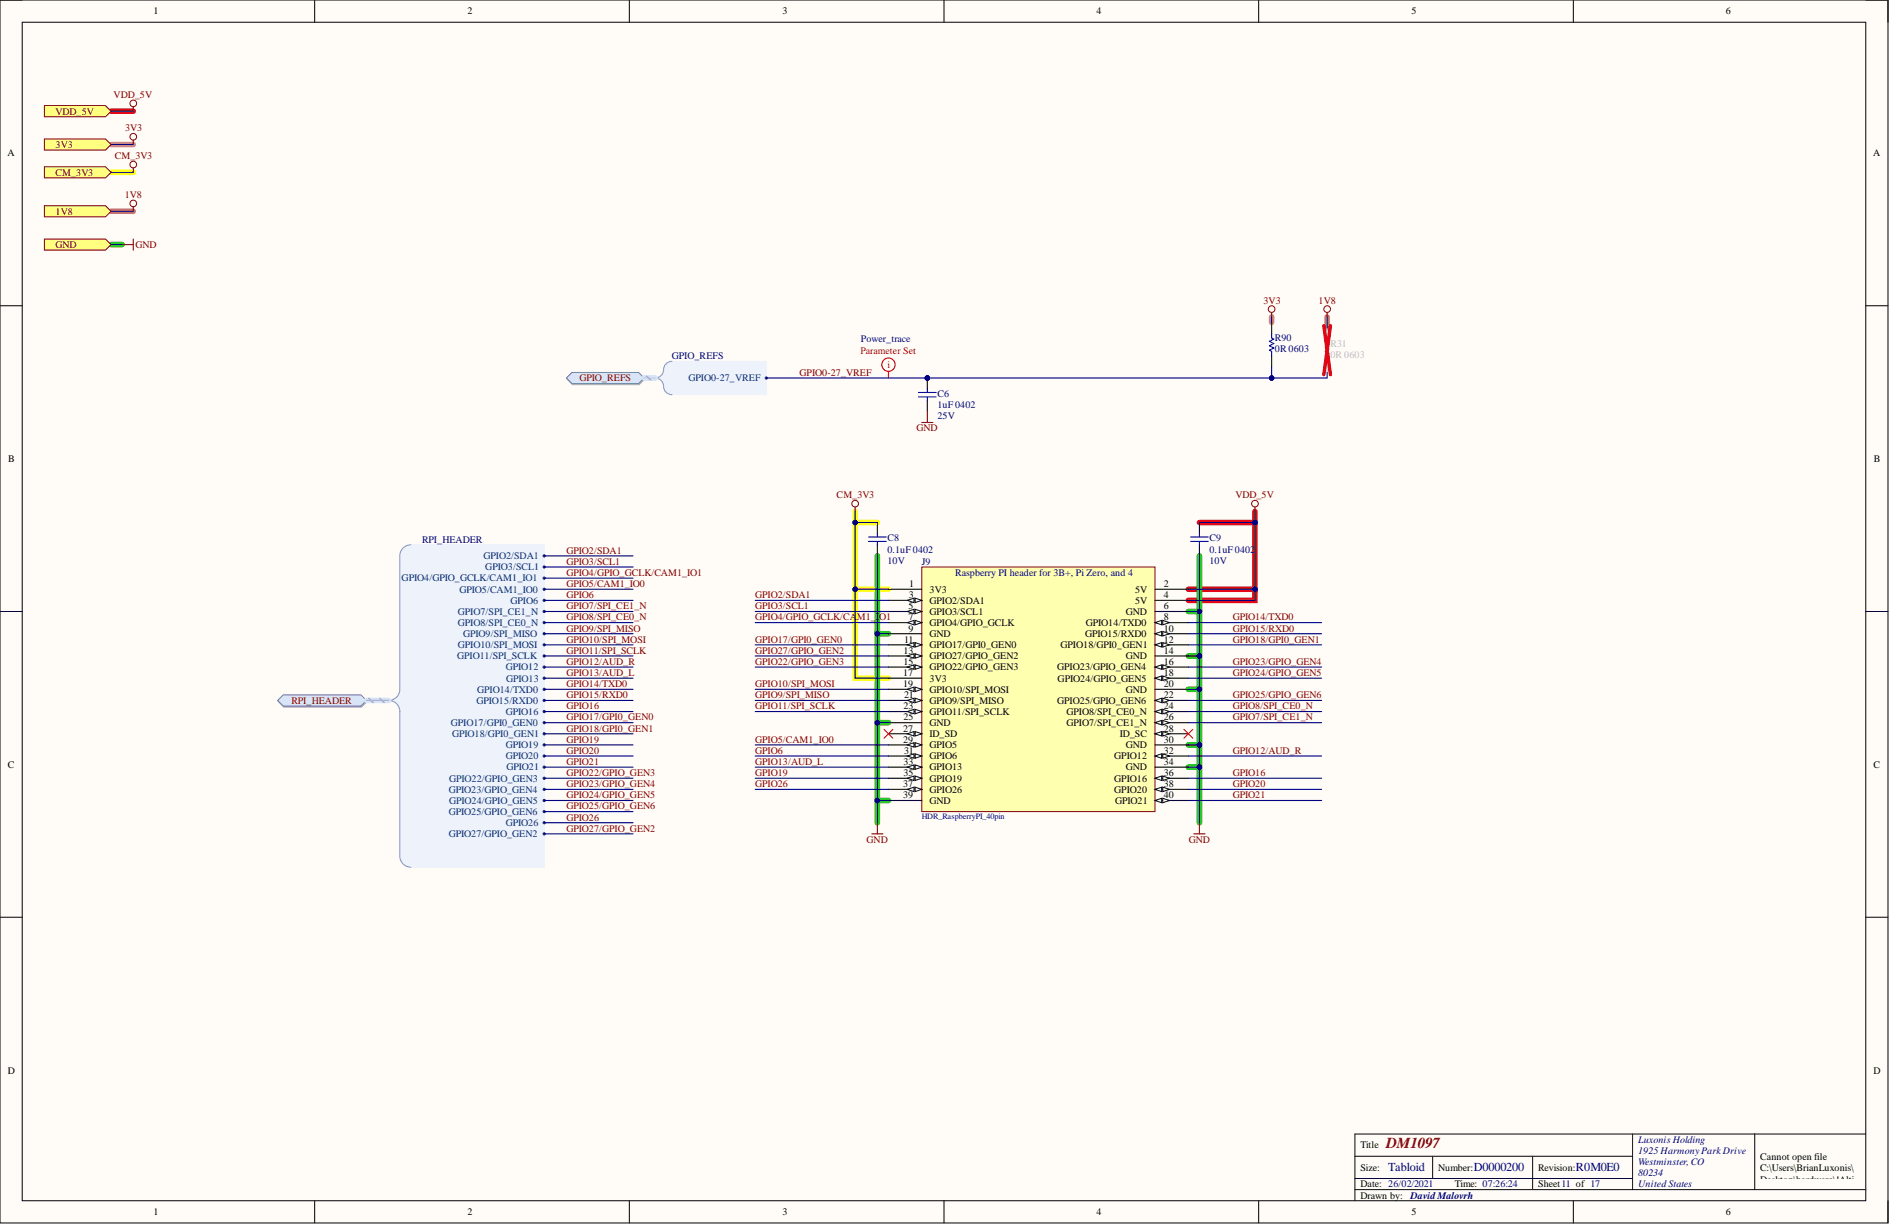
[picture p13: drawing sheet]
<svg xmlns="http://www.w3.org/2000/svg" width="431mm" height="279mm" viewBox="0 0 431 279" stroke-linecap="round" stroke-linejoin="round" font-family="sans-serif">
<defs><g id="words">
<text font-size="3.5" fill="#800000" x="316.6" y="262.2">DM1097</text>
<g font-size="2.8" fill="#000080">
<text x="317.1" y="267.4">Tabloid</text>
<text x="336.6" y="267.4">D0000200</text>
<text x="359.9" y="267.4">R0M0E0</text>
</g>
<g font-size="2.3">
<text x="35.1" y="3.3">1</text>
<text x="106.8" y="3.3">2</text>
<text x="178.7" y="3.3">3</text>
<text x="250.4" y="3.3">4</text>
<text x="322.4" y="3.3">5</text>
<text x="394.2" y="3.3">6</text>
<text x="1.7" y="35.7">A</text>
<text x="427.8" y="35.7">A</text>
<text x="1.9" y="105.5">B</text>
<text x="428" y="105.5">B</text>
<text x="207.6" y="136.5">3</text>
<text x="207.7" y="134">1</text>
<text x="212.3" y="135.3">3V3</text>
<text x="212.3" y="137.8">GPIO2/SDA1</text>
<text x="259.2" y="135.3">5V</text>
<text x="259.2" y="137.8">5V</text>
<text x="265.8" y="134">2</text>
<text x="265.8" y="136.5">4</text>
<text x="207.5" y="139.1">5</text>
<text x="207.5" y="141.6">7</text>
<text x="212.3" y="140.3">GPIO3/SCL1</text>
<text x="212.3" y="142.9">GPIO4/GPIO_GCLK</text>
<text x="248" y="142.9">GPIO14/TXD0</text>
<text x="257.1" y="140.3">GND</text>
<text x="265.8" y="139.1">6</text>
<text x="265.8" y="141.6">8</text>
<text x="206.4" y="149.2">13</text>
<text x="206.5" y="146.7">11</text>
<text x="207.5" y="144.2">9</text>
<text x="212.3" y="145.4">GND</text>
<text x="212.3" y="148">GPIO17/GPI0_GEN0</text>
<text x="242.2" y="148">GPIO18/GPI0_GEN1</text>
<text x="247.8" y="145.4">GPIO15/RXD0</text>
<text x="265.8" y="144.2">10</text>
<text x="265.8" y="146.7">12</text>
<text x="265.8" y="149.2">14</text>
<text x="206.3" y="154.3">17</text>
<text x="206.4" y="151.8">15</text>
<text x="212.3" y="150.5">GPIO27/GPIO_GEN2</text>
<text x="212.3" y="153">GPIO22/GPIO_GEN3</text>
<text x="212.3" y="155.6">3V3</text>
<text x="241.5" y="153">GPIO23/GPIO_GEN4</text>
<text x="241.6" y="155.6">GPIO24/GPIO_GEN5</text>
<text x="257.1" y="150.5">GND</text>
<text x="265.8" y="151.8">16</text>
<text x="265.8" y="154.3">18</text>
<text x="206.3" y="156.8">19</text>
<text x="206.4" y="161.9">23</text>
<text x="206.5" y="159.4">21</text>
<text x="212.3" y="158.1">GPIO10/SPI_MOSI</text>
<text x="212.3" y="160.6">GPIO9/SPI_MISO</text>
<text x="241.5" y="160.6">GPIO25/GPIO_GEN6</text>
<text x="257.1" y="158.1">GND</text>
<text x="265.8" y="156.8">20</text>
<text x="265.8" y="159.4">22</text>
<text x="265.8" y="161.9">24</text>
<text x="206.3" y="167">27</text>
<text x="206.4" y="164.5">25</text>
<text x="212.3" y="163.2">GPIO11/SPI_SCLK</text>
<text x="212.3" y="165.7">GND</text>
<text x="243.6" y="163.2">GPIO8/SPI_CE0_N</text>
<text x="243.6" y="165.7">GPIO7/SPI_CE1_N</text>
<text x="265.8" y="164.5">26</text>
<text x="265.8" y="167">28</text>
<text x="206.3" y="169.5">29</text>
<text x="206.5" y="172.1">31</text>
<text x="212.3" y="168.3">ID_SD</text>
<text x="212.3" y="170.8">GPIO5</text>
<text x="212.3" y="173.3">GPIO6</text>
<text x="254.5" y="173.3">GPIO12</text>
<text x="255.8" y="168.3">ID_SC</text>
<text x="257.1" y="170.8">GND</text>
<text x="265.8" y="169.5">30</text>
<text x="265.8" y="172.1">32</text>
<text x="1.8" y="175.3">C</text>
<text x="206.3" y="179.7">37</text>
<text x="206.4" y="174.6">33</text>
<text x="206.4" y="177.1">35</text>
<text x="212.3" y="175.9">GPIO13</text>
<text x="212.3" y="178.4">GPIO19</text>
<text x="254.5" y="178.4">GPIO16</text>
<text x="257.1" y="175.9">GND</text>
<text x="265.8" y="174.6">34</text>
<text x="265.8" y="177.1">36</text>
<text x="265.8" y="179.7">38</text>
<text x="427.9" y="175.3">C</text>
<text x="206.3" y="182.2">39</text>
<text x="212.3" y="181">GPIO26</text>
<text x="212.3" y="183.5">GND</text>
<text x="254.5" y="181">GPIO20</text>
<text x="254.7" y="183.5">GPIO21</text>
<text x="265.8" y="182.2">40</text>
<text x="1.8" y="245.1">D</text>
<text x="427.9" y="245.1">D</text>
<text x="310.7" y="262.2">Title</text>
<text x="310.7" y="267.2">Size:</text>
<text x="328.5" y="267.2">Number:</text>
<text x="351.3" y="267.2">Revision:</text>
<text x="402" y="264.9">Cannot open file</text>
<text x="402" y="267.4">C:\Users\BrianLuxonis\</text>
<text x="402" y="269.9">Desktop\hardware\!Alti</text>
<text x="310.7" y="271">Date: 26/02/2021</text>
<text x="310.7" y="273.6">Drawn by:</text>
<text x="332.3" y="271">Time: 07:26:24</text>
<text x="351.3" y="271">Sheet11 of 17</text>
<text x="402" y="272.5">um_Shared\Templates\L</text>
<text x="402" y="275">uxonis_Logo.png</text>
<text x="35.1" y="277.4">1</text>
<text x="106.8" y="277.4">2</text>
<text x="178.7" y="277.4">3</text>
<text x="250.4" y="277.4">4</text>
<text x="322.4" y="277.4">5</text>
<text x="394.2" y="277.4">6</text>
</g>
<g font-size="2.3" fill="#800000">
<text x="26" y="22.3">VDD_5V</text>
<text x="12.7" y="26.1">VDD_5V</text>
<text x="28.6" y="29.9">3V3</text>
<text x="12.7" y="33.8">3V3</text>
<text x="12.7" y="40.1">CM_3V3</text>
<text x="26.2" y="36.3">CM_3V3</text>
<text x="28.5" y="45.2">1V8</text>
<text x="12.7" y="49">1V8</text>
<text x="12.7" y="56.6">GND</text>
<text x="30.9" y="56.6">GND</text>
<text x="288.6" y="69.3">3V3</text>
<text x="301.2" y="69.3">1V8</text>
<text x="132.3" y="87.1">GPIO_REFS</text>
<text x="182.6" y="85.8">GPIO0-27_VREF</text>
<text x="209.4" y="98.5">GND</text>
<text x="191.1" y="113.7">CM_3V3</text>
<text x="282.2" y="113.7">VDD_5V</text>
<text x="129.4" y="126.4">GPIO2/SDA1</text>
<text x="129.4" y="128.9">GPIO3/SCL1</text>
<text x="129.4" y="131.5">GPIO4/GPIO_GCLK/CAM1_IO1</text>
<text x="129.4" y="136.5">GPIO6</text>
<text x="129.4" y="134">GPIO5/CAM1_IO0</text>
<text x="172.5" y="136.5">GPIO2/SDA1</text>
<text x="129.4" y="139.1">GPIO7/SPI_CE1_N</text>
<text x="129.4" y="141.6">GPIO8/SPI_CE0_N</text>
<text x="172.5" y="139.1">GPIO3/SCL1</text>
<text x="172.5" y="141.6">GPIO4/GPIO_GCLK/CA</text>
<text x="195.7" y="141.6">M1_I</text>
<text x="200.8" y="141.6">O1</text>
<text x="281.6" y="141.6">GPIO14/TXD0</text>
<text x="129.4" y="144.2">GPIO9/SPI_MISO</text>
<text x="129.4" y="146.7">GPIO10/SPI_MOSI</text>
<text x="129.4" y="149.2">GPIO11/SPI_SCLK</text>
<text x="172.5" y="146.7">GPIO17/GPI0_GEN0</text>
<text x="172.5" y="149.2">GPIO27/GPIO_GEN2</text>
<text x="281.6" y="144.2">GPIO15/RXD0</text>
<text x="281.6" y="146.7">GPIO18/GPI0_GEN1</text>
<text x="129.4" y="151.8">GPIO12/AUD_R</text>
<text x="129.4" y="154.3">GPIO13/AUD_L</text>
<text x="172.5" y="151.8">GPIO22/GPIO_GEN3</text>
<text x="281.6" y="151.8">GPIO23/GPIO_GEN4</text>
<text x="281.6" y="154.3">GPIO24/GPIO_GEN5</text>
<text x="66.5" y="160.6">RPI_HEADER</text>
<text x="129.4" y="156.8">GPIO14/TXD0</text>
<text x="129.4" y="159.4">GPIO15/RXD0</text>
<text x="129.4" y="161.9">GPIO16</text>
<text x="172.5" y="156.8">GPIO10/SPI_MOSI</text>
<text x="172.5" y="159.4">GPIO9/SPI_MISO</text>
<text x="172.5" y="161.9">GPIO11/SPI_SCLK</text>
<text x="281.6" y="159.4">GPIO25/GPIO_GEN6</text>
<text x="281.6" y="161.9">GPIO8/SPI_CE0_N</text>
<text x="129.4" y="164.5">GPIO17/GPI0_GEN0</text>
<text x="129.4" y="167">GPIO18/GPI0_GEN1</text>
<text x="281.6" y="164.5">GPIO7/SPI_CE1_N</text>
<text x="129.4" y="169.5">GPIO19</text>
<text x="129.4" y="172.1">GPIO20</text>
<text x="172.5" y="172.1">GPIO6</text>
<text x="172.5" y="169.5">GPIO5/CAM1_IO0</text>
<text x="281.6" y="172.1">GPIO12/AUD_R</text>
<text x="129.4" y="174.6">GPIO21</text>
<text x="129.4" y="177.1">GPIO22/GPIO_GEN3</text>
<text x="129.4" y="179.7">GPIO23/GPIO_GEN4</text>
<text x="172.5" y="174.6">GPIO13/AUD_L</text>
<text x="172.5" y="177.1">GPIO19</text>
<text x="172.5" y="179.7">GPIO26</text>
<text x="281.6" y="177.1">GPIO16</text>
<text x="281.6" y="179.7">GPIO20</text>
<text x="129.4" y="182.2">GPIO24/GPIO_GEN5</text>
<text x="129.4" y="184.8">GPIO25/GPIO_GEN6</text>
<text x="281.6" y="182.2">GPIO21</text>
<text x="129.4" y="187.3">GPIO26</text>
<text x="129.4" y="189.8">GPIO27/GPIO_GEN2</text>
<text x="197.9" y="192.4">GND</text>
<text x="271.5" y="192.4">GND</text>
</g>
<g font-size="2.3" fill="#000080">
<text x="291.2" y="77.9">R90</text>
<text x="153.5" y="82">GPIO_REFS</text>
<text x="196.6" y="78.2">Power_trace</text>
<text x="291.2" y="80.5">0R 0603</text>
<text x="214.1" y="95.7">25V</text>
<text x="214.1" y="90.6">C6</text>
<text x="214.1" y="93.1">1uF 0402</text>
<text x="96.4" y="123.8">RPI_HEADER</text>
<text x="202.7" y="123.6">C8</text>
<text x="276.2" y="123.6">C9</text>
<text x="202.7" y="128.7">10V</text>
<text x="202.7" y="126.1">0.1uF 0402</text>
<text x="210.5" y="128.9">J9</text>
<text x="218.1" y="131.5">Raspberry PI header for 3B+, Pi Zero, and 4</text>
<text x="276.2" y="128.7">10V</text>
<text x="276.2" y="126.1">0.1uF 0402</text>
<text x="374.1" y="260.9">Luxonis Holding</text>
<text x="374.1" y="263.4">1925 HarmonyParkDrive</text>
<text x="374.1" y="266">Westminster, CO</text>
<text x="374.1" y="268.5">80234</text>
<text x="322.1" y="273.6">DavidMalovrh</text>
<text x="374.1" y="271">UnitedStates</text>
</g>
<g font-size="2.3" fill="#f00">
<text x="196.5" y="80.7">Parameter Set</text>
<text x="202.7" y="84">i</text>
</g>
<g font-size="2.3" fill="#bfbebc">
<text x="303.9" y="79.2">R31</text>
<text x="303.9" y="81.7">0R 0603</text>
</g>
<g font-size="2.3" fill="#003a70">
<text x="157.3" y="87.1">GPIO0-27_VREF</text>
<text x="110.4" y="127.7">GPIO2/SDA1</text>
<text x="110.8" y="130.2">GPIO3/SCL1</text>
<text x="91.7" y="132.7">GPIO4/GPIO_GCLK/CAM1_IO1</text>
<text x="104.9" y="135.3">GPIO5/CAM1_IO0</text>
<text x="116.6" y="137.8">GPIO6</text>
<text x="104.6" y="140.3">GPIO7/SPI_CE1_N</text>
<text x="104.6" y="142.9">GPIO8/SPI_CE0_N</text>
<text x="104.6" y="148">GPIO10/SPI_MOSI</text>
<text x="105.8" y="145.4">GPIO9/SPI_MISO</text>
<text x="104.4" y="150.5">GPIO11/SPI_SCLK</text>
<text x="115.5" y="153">GPIO12</text>
<text x="115.6" y="155.6">GPIO13</text>
<text x="108.8" y="160.6">GPIO15/RXD0</text>
<text x="109" y="158.1">GPIO14/TXD0</text>
<text x="103" y="165.7">GPIO17/GPI0_GEN0</text>
<text x="115.5" y="163.2">GPIO16</text>
<text x="103.2" y="168.3">GPIO18/GPI0_GEN1</text>
<text x="115.5" y="170.8">GPIO19</text>
<text x="115.5" y="173.3">GPIO20</text>
<text x="102.6" y="178.4">GPIO22/GPIO_GEN3</text>
<text x="115.7" y="175.9">GPIO21</text>
<text x="102.5" y="181">GPIO23/GPIO_GEN4</text>
<text x="102.6" y="183.5">GPIO24/GPIO_GEN5</text>
<text x="102.5" y="186">GPIO25/GPIO_GEN6</text>
<text x="102.5" y="191.1">GPIO27/GPIO_GEN2</text>
<text x="115.5" y="188.6">GPIO26</text>
</g>
<text font-size="1.9" fill="#000080" x="210.5" y="186.9">HDR_RaspberryPI_40pin</text>
</g></defs>
<path d="M0 0h431.2v279.2h-431.2z" fill-rule="evenodd" fill="#fffcf8"/>
<path d="M0 0h431.2v279.2h-431.2z" fill="none" stroke="#000" stroke-width=".23"/>
<path d="M5.1 5.1h421v269h-421z" fill-rule="evenodd" fill="#fffcf8"/>
<g fill="none" stroke="#000" stroke-width=".23">
<path d="M0 0h5.1M5.1 5.1h421v269h-421zM71.9 0v5.1M143.7 0v5.1M215.6 0v5.1M287.5 0v5.1M359.3 0v5.1M426.1 0h5.1v5.1M0 69.8h5.1M426.1 69.8h5.1M0 139.6h5.1M426.1 139.6h5.1"/>
<path d="M0 209.4h5.1M426.1 209.4h5.1M372.9 258.9v12.7M400.8 258.9v12.7M426.1 258.9h-116.6v15.2M71.9 274.1v5.1M143.7 274.1v5.1M215.6 274.1v5.1M287.5 274.1v5.1M309.5 263.9h63.4M309.5 271.6h116.6M309.5 269h63.4"/>
<path d="M327.2 263.9v5.1M350 263.9v7.7M359.3 274.1v5.1M431.2 274.1v5.1"/>
</g>
<path d="M25.4 48.2h5M303.1 72.3v2.6" fill="none" stroke="#ff6e6e" stroke-width="1.3"/>
<path d="M25.4 55.8h2.5M200.4 126.9v17.8M271.4 139.6h2.6v48.2M274 126.9v12.7M202.9 144.7h-2.5v43.1M271.4 157.3h2.6M271.4 149.7h2.6M200.4 165h2.5M271.4 175.1h2.6M271.4 170h2.6M200.4 182.7h2.5" fill="none" stroke="#00be00" stroke-width="1.3"/>
<path d="M25.4 39.3h5M195.3 116.7v38.1h7.6M195.3 119.3h5.1M195.3 134.5h7.6" fill="none" stroke="#ff0" stroke-width="1.3"/>
<path d="M25.4 33h5M290.4 72.3v1.3" fill="none" stroke="#ec768e" stroke-width="1.3"/>
<path d="M25.4 25.4h5M274 119.3h12.6M286.6 116.7v17.8h-15.2M286.6 134.5v2.5h-15.2" fill="none" stroke="#ee0e22" stroke-width="1.3"/>
<circle cx="211.8" cy="86.3" r=".51" fill="#000080"/>
<circle cx="211.8" cy="86.3" r=".51" fill="none" stroke="#000080" stroke-width=".23"/>
<path d="M211.8 86.3v2.5M211.8 91.4v2.5" fill="none" stroke="#000" stroke-width=".25"/>
<circle cx="211.8" cy="86.3" r=".51" fill="#000080"/>
<circle cx="211.8" cy="86.3" r=".51" fill="none" stroke="#000080" stroke-width=".23"/>
<path d="M209.8 89.6h4M209.8 90.6h4M211.8 88.8v.8M211.8 90.6v.8" fill="none" stroke="#00f" stroke-width=".25"/>
<path d="M152.5 82.7l1-.2h21.5v7.6h-21.5a1.97 1.97 0 0 1-1.9-2.4l-.5-.8-1-.6 1-.6 .5-.8 .2-1.5z" fill-rule="evenodd" fill="#edf2fb"/>
<path d="M152.5 82.7l1-.2h21.5v7.6h-21.5a1.97 1.97 0 0 1-1.9-2.4l-.5-.8-1-.6 1-.6 .5-.8 .2-1.5z" fill="none" stroke="#edf2fb" stroke-width=".23"/>
<path d="M153.5 82.5a2.07 2.07 0 0 0-2 2.4 1.9 1.9 0 0 1-1.8 1.4 2.07 2.07 0 0 1 1.9 2.4 1.91 1.91 0 0 0 1.9 1.4" fill="none" stroke="#8f9ec9" stroke-width=".25"/>
<circle cx="175" cy="86.3" r=".26" fill="#003a70"/>
<circle cx="175" cy="86.3" r=".26" fill="none" stroke="#003a70" stroke-width=".23"/>
<path d="M130.8 85.3h15.2l1.2 1.2-1.2 1.3h-15.2l-1.3-1.3z" fill-rule="evenodd" fill="#bac0ca"/>
<path d="M130.8 85.3h15.2l1.2 1.2-1.2 1.3h-15.2l-1.3-1.3z" fill="none" stroke="#a6acb6" stroke-width=".23"/>
<path d="M130.6 85h15.3l1.2 1.3-1.2 1.3h-15.3l-1.2-1.3z" fill-rule="evenodd" fill="#d5e4ff"/>
<path d="M130.6 85h15.3l1.2 1.3-1.2 1.3h-15.3l-1.2-1.3z" fill="none" stroke="#71809b" stroke-width=".23"/>
<path d="M210.5 96.4h2.6M211.8 93.9v2.5M199.1 190.3h2.6M200.4 187.8v2.5" fill="none" stroke="#800000" stroke-width=".25"/>
<path d="M210.5 129.4h53.3v55.9h-53.3z" fill-rule="evenodd" fill="#ffffb0"/>
<path d="M210.5 129.4h53.3v55.9h-53.3z" fill="none" stroke="#800000" stroke-width=".23"/>
<path d="M202.9 134.5h7.6M202.9 137h7.6M263.8 134.5h7.6" fill="none" stroke="#000" stroke-width=".25"/>
<path d="M209 136.5l1.5 .5-1.5 .6z" fill="#f8fcff"/>
<path d="M209 136.5l1.5 .5-1.5 .6z" fill="none" stroke="#000" stroke-width=".23"/>
<path d="M207.2 137l1.6-.5v1.1z" fill="#f8fcff"/>
<path d="M207.2 137l1.6-.5v1.1z" fill="none" stroke="#000" stroke-width=".23"/>
<path d="M202.9 139.6h7.6M263.8 137h7.6" fill="none" stroke="#000" stroke-width=".25"/>
<path d="M209 139.1l1.5 .5-1.5 .5z" fill="#f8fcff"/>
<path d="M209 139.1l1.5 .5-1.5 .5z" fill="none" stroke="#000" stroke-width=".23"/>
<path d="M207.2 139.6l1.6-.5v1z" fill="#f8fcff"/>
<path d="M207.2 139.6l1.6-.5v1z" fill="none" stroke="#000" stroke-width=".23"/>
<path d="M263.8 139.6h7.6M202.9 142.1h7.6" fill="none" stroke="#000" stroke-width=".25"/>
<path d="M209 141.6l1.5 .5-1.5 .5z" fill="#f8fcff"/>
<path d="M209 141.6l1.5 .5-1.5 .5z" fill="none" stroke="#000" stroke-width=".23"/>
<path d="M207.2 142.1l1.6-.5v1z" fill="#f8fcff"/>
<path d="M207.2 142.1l1.6-.5v1z" fill="none" stroke="#000" stroke-width=".23"/>
<path d="M263.8 142.1h7.6" fill="none" stroke="#000" stroke-width=".25"/>
<path d="M263.8 142.1l1.5-.5v1z" fill="#f8fcff"/>
<path d="M263.8 142.1l1.5-.5v1z" fill="none" stroke="#000" stroke-width=".23"/>
<path d="M265.6 141.6l1.5 .5-1.5 .5z" fill="#f8fcff"/>
<path d="M265.6 141.6l1.5 .5-1.5 .5z" fill="none" stroke="#000" stroke-width=".23"/>
<path d="M202.9 144.7h7.6M263.8 144.7h7.6" fill="none" stroke="#000" stroke-width=".25"/>
<path d="M263.8 144.7l1.5-.5v1z" fill="#f8fcff"/>
<path d="M263.8 144.7l1.5-.5v1z" fill="none" stroke="#000" stroke-width=".23"/>
<path d="M265.6 144.2l1.5 .5-1.5 .5z" fill="#f8fcff"/>
<path d="M265.6 144.2l1.5 .5-1.5 .5z" fill="none" stroke="#000" stroke-width=".23"/>
<path d="M202.9 147.2h7.6" fill="none" stroke="#000" stroke-width=".25"/>
<path d="M209 146.7l1.5 .5-1.5 .5z" fill="#f8fcff"/>
<path d="M209 146.7l1.5 .5-1.5 .5z" fill="none" stroke="#000" stroke-width=".23"/>
<path d="M207.2 147.2l1.6-.5v1z" fill="#f8fcff"/>
<path d="M207.2 147.2l1.6-.5v1z" fill="none" stroke="#000" stroke-width=".23"/>
<path d="M263.8 147.2h7.6" fill="none" stroke="#000" stroke-width=".25"/>
<path d="M263.8 147.2l1.5-.5v1z" fill="#f8fcff"/>
<path d="M263.8 147.2l1.5-.5v1z" fill="none" stroke="#000" stroke-width=".23"/>
<path d="M265.6 146.7l1.5 .5-1.5 .5z" fill="#f8fcff"/>
<path d="M265.6 146.7l1.5 .5-1.5 .5z" fill="none" stroke="#000" stroke-width=".23"/>
<path d="M202.9 149.7h7.6" fill="none" stroke="#000" stroke-width=".25"/>
<path d="M209 149.2l1.5 .5-1.5 .5z" fill="#f8fcff"/>
<path d="M209 149.2l1.5 .5-1.5 .5z" fill="none" stroke="#000" stroke-width=".23"/>
<path d="M207.2 149.7l1.6-.5v1z" fill="#f8fcff"/>
<path d="M207.2 149.7l1.6-.5v1z" fill="none" stroke="#000" stroke-width=".23"/>
<path d="M202.9 152.3h7.6M263.8 149.7h7.6" fill="none" stroke="#000" stroke-width=".25"/>
<path d="M209 151.8l1.5 .5-1.5 .5z" fill="#f8fcff"/>
<path d="M209 151.8l1.5 .5-1.5 .5z" fill="none" stroke="#000" stroke-width=".23"/>
<path d="M207.2 152.3l1.6-.5v1z" fill="#f8fcff"/>
<path d="M207.2 152.3l1.6-.5v1z" fill="none" stroke="#000" stroke-width=".23"/>
<path d="M263.8 152.3h7.6" fill="none" stroke="#000" stroke-width=".25"/>
<path d="M263.8 152.3l1.5-.5v1z" fill="#f8fcff"/>
<path d="M263.8 152.3l1.5-.5v1z" fill="none" stroke="#000" stroke-width=".23"/>
<path d="M265.6 151.8l1.5 .5-1.5 .5z" fill="#f8fcff"/>
<path d="M265.6 151.8l1.5 .5-1.5 .5z" fill="none" stroke="#000" stroke-width=".23"/>
<path d="M202.9 154.8h7.6M263.8 154.8h7.6" fill="none" stroke="#000" stroke-width=".25"/>
<path d="M263.8 154.8l1.5-.5v1z" fill="#f8fcff"/>
<path d="M263.8 154.8l1.5-.5v1z" fill="none" stroke="#000" stroke-width=".23"/>
<path d="M265.6 154.3l1.5 .5-1.5 .5z" fill="#f8fcff"/>
<path d="M265.6 154.3l1.5 .5-1.5 .5z" fill="none" stroke="#000" stroke-width=".23"/>
<path d="M202.9 157.3h7.6" fill="none" stroke="#000" stroke-width=".25"/>
<path d="M209 156.8l1.5 .5-1.5 .6z" fill="#f8fcff"/>
<path d="M209 156.8l1.5 .5-1.5 .6z" fill="none" stroke="#000" stroke-width=".23"/>
<path d="M207.2 157.3l1.6-.5v1.1z" fill="#f8fcff"/>
<path d="M207.2 157.3l1.6-.5v1.1z" fill="none" stroke="#000" stroke-width=".23"/>
<path d="M202.9 159.9h7.6M263.8 157.3h7.6" fill="none" stroke="#000" stroke-width=".25"/>
<path d="M209 159.4l1.5 .5-1.5 .5z" fill="#f8fcff"/>
<path d="M209 159.4l1.5 .5-1.5 .5z" fill="none" stroke="#000" stroke-width=".23"/>
<path d="M207.2 159.9l1.6-.5v1z" fill="#f8fcff"/>
<path d="M207.2 159.9l1.6-.5v1z" fill="none" stroke="#000" stroke-width=".23"/>
<path d="M263.8 159.9h7.6" fill="none" stroke="#000" stroke-width=".25"/>
<path d="M263.8 159.9l1.5-.5v1z" fill="#f8fcff"/>
<path d="M263.8 159.9l1.5-.5v1z" fill="none" stroke="#000" stroke-width=".23"/>
<path d="M265.6 159.4l1.5 .5-1.5 .5z" fill="#f8fcff"/>
<path d="M265.6 159.4l1.5 .5-1.5 .5z" fill="none" stroke="#000" stroke-width=".23"/>
<path d="M202.9 162.4h7.6" fill="none" stroke="#000" stroke-width=".25"/>
<path d="M209 161.9l1.5 .5-1.5 .5z" fill="#f8fcff"/>
<path d="M209 161.9l1.5 .5-1.5 .5z" fill="none" stroke="#000" stroke-width=".23"/>
<path d="M207.2 162.4l1.6-.5v1z" fill="#f8fcff"/>
<path d="M207.2 162.4l1.6-.5v1z" fill="none" stroke="#000" stroke-width=".23"/>
<path d="M263.8 162.4h7.6" fill="none" stroke="#000" stroke-width=".25"/>
<path d="M263.8 162.4l1.5-.5v1z" fill="#f8fcff"/>
<path d="M263.8 162.4l1.5-.5v1z" fill="none" stroke="#000" stroke-width=".23"/>
<path d="M265.6 161.9l1.5 .5-1.5 .5z" fill="#f8fcff"/>
<path d="M265.6 161.9l1.5 .5-1.5 .5z" fill="none" stroke="#000" stroke-width=".23"/>
<path d="M202.9 165h7.6M263.8 165h7.6" fill="none" stroke="#000" stroke-width=".25"/>
<path d="M263.8 165l1.5-.5v1z" fill="#f8fcff"/>
<path d="M263.8 165l1.5-.5v1z" fill="none" stroke="#000" stroke-width=".23"/>
<path d="M265.6 164.5l1.5 .5-1.5 .5z" fill="#f8fcff"/>
<path d="M265.6 164.5l1.5 .5-1.5 .5z" fill="none" stroke="#000" stroke-width=".23"/>
<path d="M202.9 167.5h7.6" fill="none" stroke="#000" stroke-width=".25"/>
<path d="M209 167l1.5 .5-1.5 .5z" fill="#f8fcff"/>
<path d="M209 167l1.5 .5-1.5 .5z" fill="none" stroke="#000" stroke-width=".23"/>
<path d="M207.2 167.5l1.6-.5v1z" fill="#f8fcff"/>
<path d="M207.2 167.5l1.6-.5v1z" fill="none" stroke="#000" stroke-width=".23"/>
<path d="M263.8 167.5h7.6" fill="none" stroke="#000" stroke-width=".25"/>
<path d="M263.8 167.5l1.5-.5v1z" fill="#f8fcff"/>
<path d="M263.8 167.5l1.5-.5v1z" fill="none" stroke="#000" stroke-width=".23"/>
<path d="M265.6 167l1.5 .5-1.5 .5z" fill="#f8fcff"/>
<path d="M265.6 167l1.5 .5-1.5 .5z" fill="none" stroke="#000" stroke-width=".23"/>
<path d="M202.9 170h7.6" fill="none" stroke="#000" stroke-width=".25"/>
<path d="M209 169.5l1.5 .5-1.5 .5z" fill="#f8fcff"/>
<path d="M209 169.5l1.5 .5-1.5 .5z" fill="none" stroke="#000" stroke-width=".23"/>
<path d="M207.2 170l1.6-.5v1z" fill="#f8fcff"/>
<path d="M207.2 170l1.6-.5v1z" fill="none" stroke="#000" stroke-width=".23"/>
<path d="M202.9 172.6h7.6M263.8 170h7.6" fill="none" stroke="#000" stroke-width=".25"/>
<path d="M209 172.1l1.5 .5-1.5 .5z" fill="#f8fcff"/>
<path d="M209 172.1l1.5 .5-1.5 .5z" fill="none" stroke="#000" stroke-width=".23"/>
<path d="M207.2 172.6l1.6-.5v1z" fill="#f8fcff"/>
<path d="M207.2 172.6l1.6-.5v1z" fill="none" stroke="#000" stroke-width=".23"/>
<path d="M263.8 172.6h7.6" fill="none" stroke="#000" stroke-width=".25"/>
<path d="M263.8 172.6l1.5-.5v1z" fill="#f8fcff"/>
<path d="M263.8 172.6l1.5-.5v1z" fill="none" stroke="#000" stroke-width=".23"/>
<path d="M265.6 172.1l1.5 .5-1.5 .5z" fill="#f8fcff"/>
<path d="M265.6 172.1l1.5 .5-1.5 .5z" fill="none" stroke="#000" stroke-width=".23"/>
<path d="M202.9 175.1h7.6" fill="none" stroke="#000" stroke-width=".25"/>
<path d="M209 174.6l1.5 .5-1.5 .5z" fill="#f8fcff"/>
<path d="M209 174.6l1.5 .5-1.5 .5z" fill="none" stroke="#000" stroke-width=".23"/>
<path d="M207.2 175.1l1.6-.5v1z" fill="#f8fcff"/>
<path d="M207.2 175.1l1.6-.5v1z" fill="none" stroke="#000" stroke-width=".23"/>
<path d="M202.9 177.7h7.6M263.8 175.1h7.6" fill="none" stroke="#000" stroke-width=".25"/>
<path d="M209 177.1l1.5 .6-1.5 .5z" fill="#f8fcff"/>
<path d="M209 177.1l1.5 .6-1.5 .5z" fill="none" stroke="#000" stroke-width=".23"/>
<path d="M207.2 177.7l1.6-.6v1.1z" fill="#f8fcff"/>
<path d="M207.2 177.7l1.6-.6v1.1z" fill="none" stroke="#000" stroke-width=".23"/>
<path d="M263.8 177.7h7.6" fill="none" stroke="#000" stroke-width=".25"/>
<path d="M263.8 177.7l1.5-.6v1.1z" fill="#f8fcff"/>
<path d="M263.8 177.7l1.5-.6v1.1z" fill="none" stroke="#000" stroke-width=".23"/>
<path d="M265.6 177.1l1.5 .6-1.5 .5z" fill="#f8fcff"/>
<path d="M265.6 177.1l1.5 .6-1.5 .5z" fill="none" stroke="#000" stroke-width=".23"/>
<path d="M202.9 180.2h7.6" fill="none" stroke="#000" stroke-width=".25"/>
<path d="M209 179.7l1.5 .5-1.5 .5z" fill="#f8fcff"/>
<path d="M209 179.7l1.5 .5-1.5 .5z" fill="none" stroke="#000" stroke-width=".23"/>
<path d="M207.2 180.2l1.6-.5v1z" fill="#f8fcff"/>
<path d="M207.2 180.2l1.6-.5v1z" fill="none" stroke="#000" stroke-width=".23"/>
<path d="M263.8 180.2h7.6" fill="none" stroke="#000" stroke-width=".25"/>
<path d="M263.8 180.2l1.5-.5v1z" fill="#f8fcff"/>
<path d="M263.8 180.2l1.5-.5v1z" fill="none" stroke="#000" stroke-width=".23"/>
<path d="M265.6 179.7l1.5 .5-1.5 .5z" fill="#f8fcff"/>
<path d="M265.6 179.7l1.5 .5-1.5 .5z" fill="none" stroke="#000" stroke-width=".23"/>
<path d="M202.9 182.7h7.6M263.8 182.7h7.6" fill="none" stroke="#000" stroke-width=".25"/>
<path d="M263.8 182.7l1.5-.5v1z" fill="#f8fcff"/>
<path d="M263.8 182.7l1.5-.5v1z" fill="none" stroke="#000" stroke-width=".23"/>
<path d="M265.6 182.2l1.5 .5-1.5 .5z" fill="#f8fcff"/>
<path d="M265.6 182.2l1.5 .5-1.5 .5z" fill="none" stroke="#000" stroke-width=".23"/>
<circle cx="286.6" cy="115" r=".76" fill="none" stroke="#800000" stroke-width=".23"/>
<path d="M286.6 115.7v1M272.7 190.3h2.5M274 187.8v2.5" fill="none" stroke="#800000" stroke-width=".25"/>
<path d="M92.6 124.7l1.3-.3h30.4v73.6h-30.4l-1.3-.4-1-.9-.3-1.3v-33.6l-.6-1.1-1.3-.8 1.3-.9 .6-1v-31.1l.3-1.3z" fill-rule="evenodd" fill="#edf2fb"/>
<path d="M92.6 124.7l1.3-.3h30.4v73.6h-30.4l-1.3-.4-1-.9-.3-1.3v-33.6l-.6-1.1-1.3-.8 1.3-.9 .6-1v-31.1l.3-1.3z" fill="none" stroke="#edf2fb" stroke-width=".23"/>
<path d="M93.9 124.4a2.54 2.54 0 0 0-2.6 2.5v30.4a2.53 2.53 0 0 1-2.5 2.6 2.53 2.53 0 0 1 2.5 2.5v33a2.54 2.54 0 0 0 2.6 2.6" fill="none" stroke="#8f9ec9" stroke-width=".25"/>
<circle cx="124.3" cy="126.9" r=".25" fill="#003a70"/>
<circle cx="124.3" cy="126.9" r=".25" fill="none" stroke="#003a70" stroke-width=".23"/>
<circle cx="124.3" cy="129.4" r=".25" fill="#003a70"/>
<circle cx="124.3" cy="129.4" r=".25" fill="none" stroke="#003a70" stroke-width=".23"/>
<circle cx="124.3" cy="132" r=".25" fill="#003a70"/>
<circle cx="124.3" cy="132" r=".25" fill="none" stroke="#003a70" stroke-width=".23"/>
<circle cx="124.3" cy="134.5" r=".25" fill="#003a70"/>
<circle cx="124.3" cy="134.5" r=".25" fill="none" stroke="#003a70" stroke-width=".23"/>
<circle cx="124.3" cy="137" r=".25" fill="#003a70"/>
<circle cx="124.3" cy="137" r=".25" fill="none" stroke="#003a70" stroke-width=".23"/>
<circle cx="124.3" cy="139.6" r=".25" fill="#003a70"/>
<circle cx="124.3" cy="139.6" r=".25" fill="none" stroke="#003a70" stroke-width=".23"/>
<circle cx="124.3" cy="142.1" r=".25" fill="#003a70"/>
<circle cx="124.3" cy="142.1" r=".25" fill="none" stroke="#003a70" stroke-width=".23"/>
<circle cx="124.3" cy="144.7" r=".25" fill="#003a70"/>
<circle cx="124.3" cy="144.7" r=".25" fill="none" stroke="#003a70" stroke-width=".23"/>
<circle cx="124.3" cy="147.2" r=".25" fill="#003a70"/>
<circle cx="124.3" cy="147.2" r=".25" fill="none" stroke="#003a70" stroke-width=".23"/>
<circle cx="124.3" cy="149.7" r=".25" fill="#003a70"/>
<circle cx="124.3" cy="149.7" r=".25" fill="none" stroke="#003a70" stroke-width=".23"/>
<circle cx="124.3" cy="152.3" r=".25" fill="#003a70"/>
<circle cx="124.3" cy="152.3" r=".25" fill="none" stroke="#003a70" stroke-width=".23"/>
<circle cx="124.3" cy="154.8" r=".25" fill="#003a70"/>
<circle cx="124.3" cy="154.8" r=".25" fill="none" stroke="#003a70" stroke-width=".23"/>
<circle cx="124.3" cy="157.3" r=".25" fill="#003a70"/>
<circle cx="124.3" cy="157.3" r=".25" fill="none" stroke="#003a70" stroke-width=".23"/>
<circle cx="124.3" cy="159.9" r=".25" fill="#003a70"/>
<circle cx="124.3" cy="159.9" r=".25" fill="none" stroke="#003a70" stroke-width=".23"/>
<circle cx="124.3" cy="162.4" r=".25" fill="#003a70"/>
<circle cx="124.3" cy="162.4" r=".25" fill="none" stroke="#003a70" stroke-width=".23"/>
<circle cx="124.3" cy="165" r=".25" fill="#003a70"/>
<circle cx="124.3" cy="165" r=".25" fill="none" stroke="#003a70" stroke-width=".23"/>
<circle cx="124.3" cy="167.5" r=".25" fill="#003a70"/>
<circle cx="124.3" cy="167.5" r=".25" fill="none" stroke="#003a70" stroke-width=".23"/>
<circle cx="124.3" cy="170" r=".25" fill="#003a70"/>
<circle cx="124.3" cy="170" r=".25" fill="none" stroke="#003a70" stroke-width=".23"/>
<circle cx="124.3" cy="172.6" r=".25" fill="#003a70"/>
<circle cx="124.3" cy="172.6" r=".25" fill="none" stroke="#003a70" stroke-width=".23"/>
<circle cx="124.3" cy="175.1" r=".26" fill="#003a70"/>
<circle cx="124.3" cy="175.1" r=".26" fill="none" stroke="#003a70" stroke-width=".23"/>
<circle cx="124.3" cy="177.7" r=".26" fill="#003a70"/>
<circle cx="124.3" cy="177.7" r=".26" fill="none" stroke="#003a70" stroke-width=".23"/>
<circle cx="124.3" cy="180.2" r=".26" fill="#003a70"/>
<circle cx="124.3" cy="180.2" r=".26" fill="none" stroke="#003a70" stroke-width=".23"/>
<circle cx="124.3" cy="182.7" r=".26" fill="#003a70"/>
<circle cx="124.3" cy="182.7" r=".26" fill="none" stroke="#003a70" stroke-width=".23"/>
<circle cx="124.3" cy="185.3" r=".26" fill="#003a70"/>
<circle cx="124.3" cy="185.3" r=".26" fill="none" stroke="#003a70" stroke-width=".23"/>
<circle cx="124.3" cy="187.8" r=".26" fill="#003a70"/>
<circle cx="124.3" cy="187.8" r=".26" fill="none" stroke="#003a70" stroke-width=".23"/>
<circle cx="124.3" cy="190.3" r=".26" fill="#003a70"/>
<circle cx="124.3" cy="190.3" r=".26" fill="none" stroke="#003a70" stroke-width=".23"/>
<path d="M64.8 158.9h17.8l1.2 1.2-1.2 1.3h-17.8l-1.3-1.3z" fill-rule="evenodd" fill="#bac0ca"/>
<path d="M64.8 158.9h17.8l1.2 1.2-1.2 1.3h-17.8l-1.3-1.3z" fill="none" stroke="#a6acb6" stroke-width=".23"/>
<path d="M64.7 158.6h17.7l1.3 1.3-1.3 1.3h-17.7l-1.3-1.3z" fill-rule="evenodd" fill="#d5e4ff"/>
<path d="M64.7 158.6h17.7l1.3 1.3-1.3 1.3h-17.7l-1.3-1.3z" fill="none" stroke="#71809b" stroke-width=".23"/>
<g fill="none" stroke="#800000" stroke-width=".23">
<circle cx="290.4" cy="70.6" r=".76"/>
<circle cx="303.1" cy="70.6" r=".76"/>
</g>
<path d="M290.4 71.3v1M303.1 71.3v1" fill="none" stroke="#800000" stroke-width=".25"/>
<path d="M10.1 31.7h14l1.3 1.3-1.3 1.3h-14z" fill-rule="evenodd" fill="#ffff80"/>
<g fill="none" stroke="#800000" stroke-width=".23">
<path d="M10.1 31.7h14l1.3 1.3-1.3 1.3h-14z"/>
<circle cx="30.4" cy="31.2" r=".76"/>
</g>
<path d="M30.4 32v1" fill="none" stroke="#800000" stroke-width=".25"/>
<path d="M10.1 54.6h14l1.3 1.2-1.3 1.3h-14z" fill-rule="evenodd" fill="#ffff80"/>
<path d="M10.1 54.6h14l1.3 1.2-1.3 1.3h-14z" fill="none" stroke="#800000" stroke-width=".23"/>
<path d="M27.9 55.8h2.5M30.4 54.6v2.5" fill="none" stroke="#800000" stroke-width=".25"/>
<path d="M10.1 24.1h14l1.3 1.3-1.3 1.2h-14z" fill-rule="evenodd" fill="#ffff80"/>
<g fill="none" stroke="#800000" stroke-width=".23">
<path d="M10.1 24.1h14l1.3 1.3-1.3 1.2h-14z"/>
<circle cx="30.4" cy="23.6" r=".76"/>
</g>
<path d="M30.4 24.4v1" fill="none" stroke="#800000" stroke-width=".25"/>
<path d="M10.1 47h14l1.3 1.2-1.3 1.3h-14z" fill-rule="evenodd" fill="#ffff80"/>
<g fill="none" stroke="#800000" stroke-width=".23">
<path d="M10.1 47h14l1.3 1.2-1.3 1.3h-14z"/>
<circle cx="30.4" cy="46.4" r=".76"/>
<circle cx="195.3" cy="115" r=".76"/>
</g>
<path d="M30.4 47.2v1M195.3 115.7v1" fill="none" stroke="#800000" stroke-width=".25"/>
<path d="M290.4 73.6v2.5M290.4 81.2v2.6M200.4 119.3v2.5M274 119.3v2.5M200.4 124.4v2.5M274 124.4v2.5" fill="none" stroke="#000" stroke-width=".25"/>
<path d="M290.4 76.1v1.1l.5 .2-1 .5 1 .5-1 .5 1 .5-1 .5 .5 .3v1M198.4 122.6h4M198.4 123.6h4M200.4 121.8v.8M200.4 123.6v.8M271.9 122.6h4.1M271.9 123.6h4.1M274 121.8v.8M274 123.6v.8" fill="none" stroke="#00f" stroke-width=".25"/>
<path d="M201.9 166.5l2 2M203.9 166.5l-2 2M270.4 166.5l2 2M272.4 166.5l-2 2" fill="none" stroke="#f00" stroke-width=".23"/>
<g fill="none" stroke="#f00" stroke-width=".25">
<path d="M202.9 84.8v1.5"/>
<circle cx="202.9" cy="83.2" r="1.52"/>
</g>
<path d="M303.1 74.9v3.5l.5 .3-1 .5 1 .5-1 .5 1 .5-1 .5 .5 .3v3.5" fill="none" stroke="#bfbebc" stroke-width=".25"/>
<path d="M302.4 74.4l1.5 11.1M303.9 74.4l-1.5 11.1" fill="none" stroke="#f00" stroke-width=".76"/>
<path d="M10.1 38.1h14l1.3 1.2-1.3 1.3h-14z" fill-rule="evenodd" fill="#ffff80"/>
<g fill="none" stroke="#800000" stroke-width=".23">
<path d="M10.1 38.1h14l1.3 1.2-1.3 1.3h-14z"/>
<circle cx="30.4" cy="37.6" r=".76"/>
</g>
<path d="M30.4 38.3v1" fill="none" stroke="#800000" stroke-width=".25"/>
<g fill="none" stroke="#000080" stroke-width=".25">
<path d="M25.4 39.3h5M25.4 33h5M25.4 25.4h5M25.4 55.8h2.5M25.4 48.2h5M303.1 72.3v2.6M175 86.3h115.4M124.3 139.6h20.3M124.3 137h20.3M124.3 134.5h20.3M124.3 132h20.3M124.3 129.4h20.3"/>
<path d="M124.3 126.9h20.3M172.5 139.6h30.4M172.5 137h30.4M124.3 159.9h20.3M124.3 157.3h20.3M124.3 154.8h20.3M124.3 152.3h20.3M124.3 149.7h20.3M124.3 147.2h20.3M124.3 144.7h20.3M124.3 142.1h20.3M172.5 159.9h30.4"/>
<path d="M172.5 157.3h30.4M172.5 152.3h30.4M172.5 149.7h30.4M172.5 147.2h30.4M172.5 142.1h30.4M124.3 177.7h20.3M124.3 175.1h20.3M124.3 172.6h20.3M124.3 170h20.3M124.3 167.5h20.3M124.3 165h20.3M124.3 162.4h20.3"/>
<path d="M172.5 177.7h30.4M172.5 175.1h30.4M172.5 172.6h30.4M172.5 170h30.4M172.5 162.4h30.4M124.3 190.3h20.3M124.3 187.8h20.3M124.3 185.3h20.3M124.3 182.7h20.3M124.3 180.2h20.3M172.5 180.2h30.4"/>
</g>
<path d="M147.1 86.3h2.6" fill="none" stroke="#cbdaff" stroke-width="1.3"/>
<path d="M147.6 85.8l1 .9" fill="none" stroke="#adbce7" stroke-width=".38"/>
<path d="M147.1 86.3h2.6" fill="none" stroke="#adbce7" stroke-width=".25"/>
<circle cx="290.4" cy="86.3" r=".51" fill="#000080"/>
<circle cx="290.4" cy="86.3" r=".51" fill="none" stroke="#000080" stroke-width=".23"/>
<circle cx="211.8" cy="86.3" r=".51" fill="#000080"/>
<circle cx="211.8" cy="86.3" r=".51" fill="none" stroke="#000080" stroke-width=".23"/>
<path d="M195.3 116.7v38.1h7.6" fill="none" stroke="#000080" stroke-width=".25"/>
<circle cx="195.3" cy="119.3" r=".51" fill="#000080"/>
<circle cx="195.3" cy="119.3" r=".51" fill="none" stroke="#000080" stroke-width=".23"/>
<circle cx="195.3" cy="134.5" r=".51" fill="#000080"/>
<circle cx="195.3" cy="134.5" r=".51" fill="none" stroke="#000080" stroke-width=".23"/>
<path d="M195.3 134.5h7.6" fill="none" stroke="#000080" stroke-width=".25"/>
<circle cx="195.3" cy="134.5" r=".51" fill="#000080"/>
<circle cx="195.3" cy="134.5" r=".51" fill="none" stroke="#000080" stroke-width=".23"/>
<path d="M195.3 119.3h5.1" fill="none" stroke="#000080" stroke-width=".25"/>
<circle cx="195.3" cy="119.3" r=".51" fill="#000080"/>
<circle cx="195.3" cy="119.3" r=".51" fill="none" stroke="#000080" stroke-width=".23"/>
<path d="M200.4 182.7h2.5" fill="none" stroke="#000080" stroke-width=".25"/>
<circle cx="200.4" cy="182.7" r=".51" fill="#000080"/>
<circle cx="200.4" cy="182.7" r=".51" fill="none" stroke="#000080" stroke-width=".23"/>
<path d="M200.4 165h2.5" fill="none" stroke="#000080" stroke-width=".25"/>
<circle cx="200.4" cy="165" r=".51" fill="#000080"/>
<circle cx="200.4" cy="165" r=".51" fill="none" stroke="#000080" stroke-width=".23"/>
<path d="M202.9 144.7h-2.5v43.1" fill="none" stroke="#000080" stroke-width=".25"/>
<circle cx="200.4" cy="182.7" r=".51" fill="#000080"/>
<circle cx="200.4" cy="182.7" r=".51" fill="none" stroke="#000080" stroke-width=".23"/>
<circle cx="200.4" cy="165" r=".51" fill="#000080"/>
<circle cx="200.4" cy="165" r=".51" fill="none" stroke="#000080" stroke-width=".23"/>
<circle cx="200.4" cy="144.7" r=".51" fill="#000080"/>
<circle cx="200.4" cy="144.7" r=".51" fill="none" stroke="#000080" stroke-width=".23"/>
<path d="M271.4 177.7h30.5M271.4 175.1h2.6M271.4 182.7h30.5M271.4 180.2h30.5" fill="none" stroke="#000080" stroke-width=".25"/>
<circle cx="274" cy="175.1" r=".51" fill="#000080"/>
<circle cx="274" cy="175.1" r=".51" fill="none" stroke="#000080" stroke-width=".23"/>
<path d="M271.4 172.6h30.5M271.4 170h2.6" fill="none" stroke="#000080" stroke-width=".25"/>
<circle cx="274" cy="170" r=".51" fill="#000080"/>
<circle cx="274" cy="170" r=".51" fill="none" stroke="#000080" stroke-width=".23"/>
<path d="M271.4 159.9h30.5M271.4 157.3h2.6M271.4 165h30.5M271.4 162.4h30.5" fill="none" stroke="#000080" stroke-width=".25"/>
<circle cx="274" cy="157.4" r=".51" fill="#000080"/>
<circle cx="274" cy="157.4" r=".51" fill="none" stroke="#000080" stroke-width=".23"/>
<path d="M271.4 154.8h30.5M271.4 152.3h30.5M271.4 149.7h2.6" fill="none" stroke="#000080" stroke-width=".25"/>
<circle cx="274" cy="149.7" r=".51" fill="#000080"/>
<circle cx="274" cy="149.7" r=".51" fill="none" stroke="#000080" stroke-width=".23"/>
<path d="M271.4 139.6h2.6v48.2M271.4 147.2h30.5M271.4 144.7h30.5M271.4 142.1h30.5" fill="none" stroke="#000080" stroke-width=".25"/>
<circle cx="274" cy="139.6" r=".51" fill="#000080"/>
<circle cx="274" cy="139.6" r=".51" fill="none" stroke="#000080" stroke-width=".23"/>
<circle cx="274" cy="149.7" r=".51" fill="#000080"/>
<circle cx="274" cy="149.7" r=".51" fill="none" stroke="#000080" stroke-width=".23"/>
<circle cx="274" cy="157.4" r=".51" fill="#000080"/>
<circle cx="274" cy="157.4" r=".51" fill="none" stroke="#000080" stroke-width=".23"/>
<circle cx="274" cy="170" r=".51" fill="#000080"/>
<circle cx="274" cy="170" r=".51" fill="none" stroke="#000080" stroke-width=".23"/>
<circle cx="274" cy="175.1" r=".51" fill="#000080"/>
<circle cx="274" cy="175.1" r=".51" fill="none" stroke="#000080" stroke-width=".23"/>
<path d="M286.6 134.5v2.5h-15.2" fill="none" stroke="#000080" stroke-width=".25"/>
<circle cx="286.6" cy="134.5" r=".51" fill="#000080"/>
<circle cx="286.6" cy="134.5" r=".51" fill="none" stroke="#000080" stroke-width=".23"/>
<path d="M286.6 116.7v17.8h-15.2" fill="none" stroke="#000080" stroke-width=".25"/>
<circle cx="286.6" cy="119.3" r=".51" fill="#000080"/>
<circle cx="286.6" cy="119.3" r=".51" fill="none" stroke="#000080" stroke-width=".23"/>
<circle cx="286.6" cy="134.5" r=".51" fill="#000080"/>
<circle cx="286.6" cy="134.5" r=".51" fill="none" stroke="#000080" stroke-width=".23"/>
<path d="M274 119.3h12.6" fill="none" stroke="#000080" stroke-width=".25"/>
<circle cx="286.6" cy="119.3" r=".51" fill="#000080"/>
<circle cx="286.6" cy="119.3" r=".51" fill="none" stroke="#000080" stroke-width=".23"/>
<path d="M290.4 83.8v2.5h12.7v-1.3" fill="none" stroke="#000080" stroke-width=".25"/>
<circle cx="290.4" cy="86.3" r=".51" fill="#000080"/>
<circle cx="290.4" cy="86.3" r=".51" fill="none" stroke="#000080" stroke-width=".23"/>
<path d="M200.4 126.9v17.8" fill="none" stroke="#000080" stroke-width=".25"/>
<circle cx="200.4" cy="144.7" r=".51" fill="#000080"/>
<circle cx="200.4" cy="144.7" r=".51" fill="none" stroke="#000080" stroke-width=".23"/>
<path d="M274 126.9v12.7" fill="none" stroke="#000080" stroke-width=".25"/>
<circle cx="274" cy="139.6" r=".51" fill="#000080"/>
<circle cx="274" cy="139.6" r=".51" fill="none" stroke="#000080" stroke-width=".23"/>
<path d="M290.4 72.3v1.3" fill="none" stroke="#000080" stroke-width=".25"/>
<path d="M83.7 159.9h5.1" fill="none" stroke="#cbdaff" stroke-width="1.3"/>
<path d="M84.2 159.4l1 .9M86.8 159.4l1 .9" fill="none" stroke="#adbce7" stroke-width=".38"/>
<path d="M83.7 159.9h5.1" fill="none" stroke="#adbce7" stroke-width=".25"/>
<use href="#words"/>
</svg>
